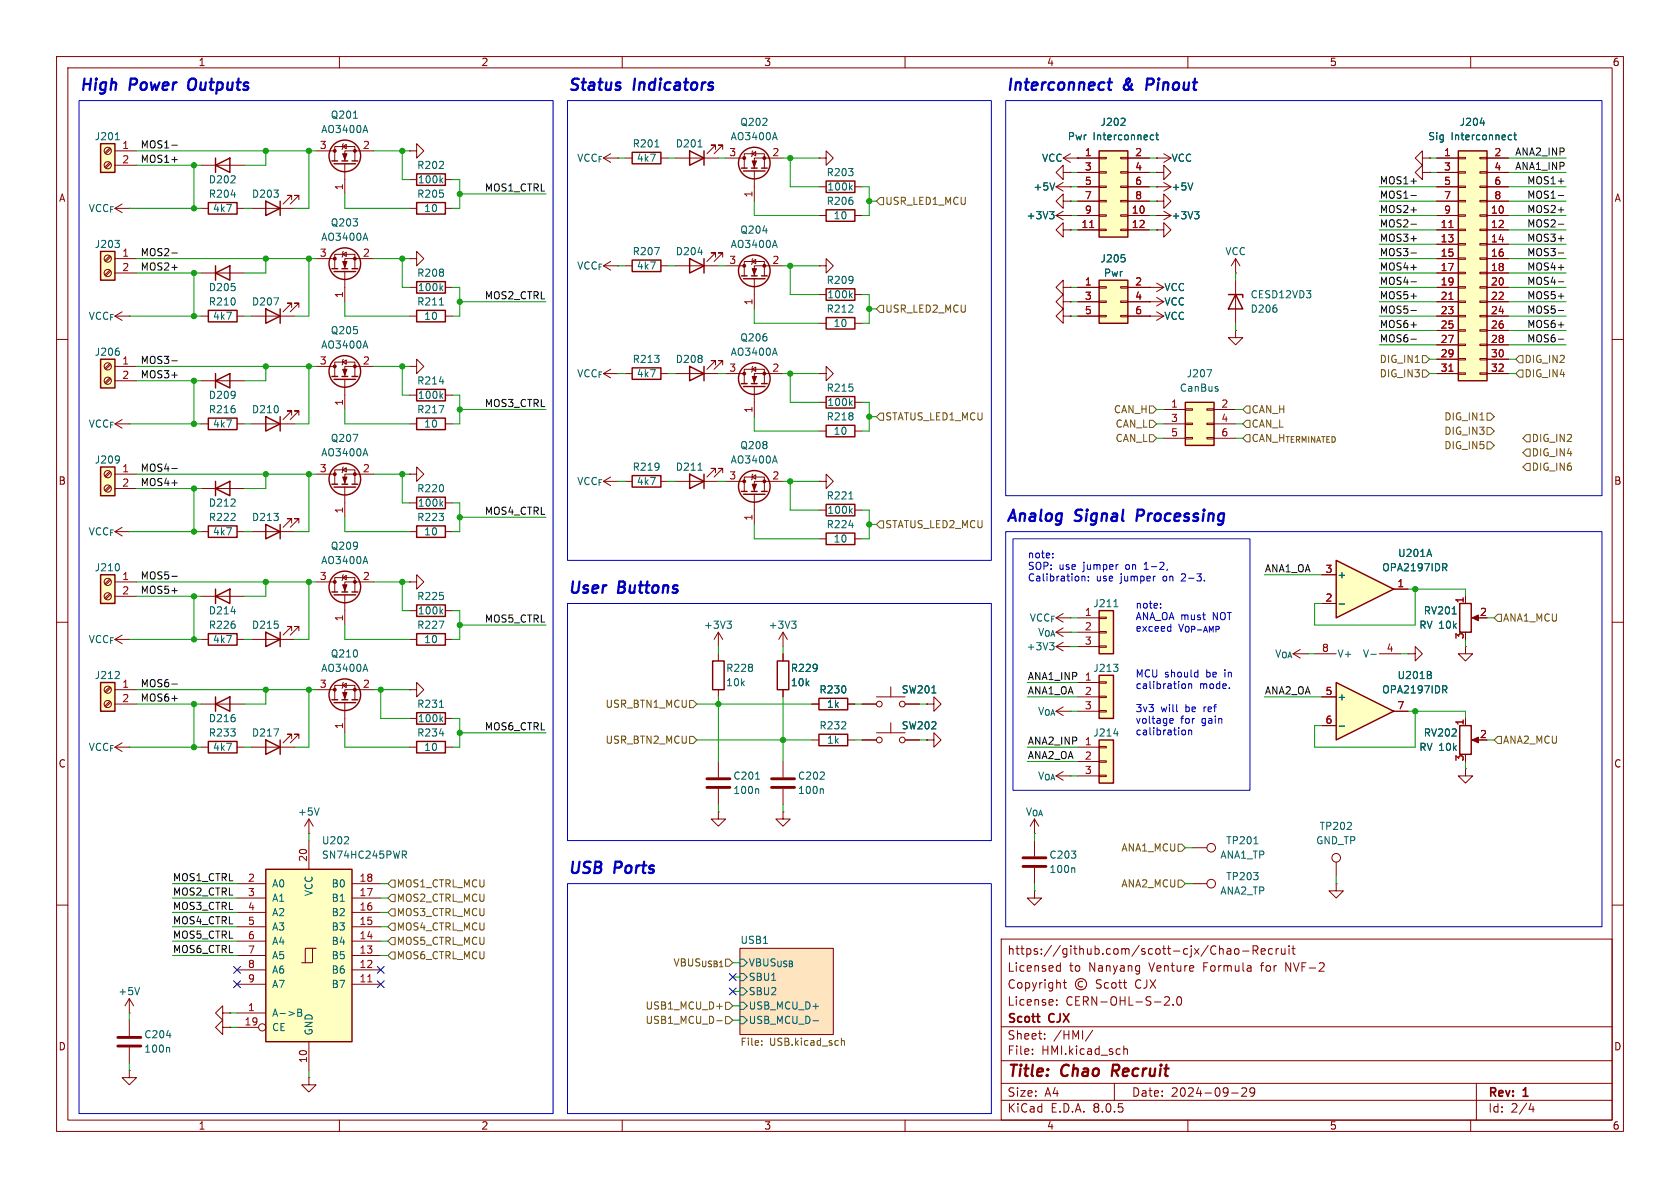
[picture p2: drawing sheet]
<svg xmlns="http://www.w3.org/2000/svg" width="297mm" height="210mm" viewBox="0 0 297 210" stroke-linecap="round" stroke-linejoin="round" font-family="sans-serif">
<defs><g id="words">
<g font-size="2.8" fill="#0000c2">
<text x="14" y="16.6">High</text>
<text x="23" y="16.6">Power</text>
<text x="34.1" y="16.6">Outputs</text>
<text x="100.3" y="16.6">Status</text>
<text x="112.1" y="16.6">Indicators</text>
<text x="177.8" y="16.6">Interconnect</text>
<text x="198.7" y="16.6">&amp;</text>
<text x="203.5" y="16.6">Pinout</text>
<text x="177.8" y="92.8">Analog</text>
<text x="190.1" y="92.8">Signal</text>
<text x="201.8" y="92.8">Processing</text>
<text x="100.3" y="105.5">User</text>
<text x="109.3" y="105.5">Buttons</text>
<text x="100.3" y="155">USB</text>
<text x="108.7" y="155">Ports</text>
</g>
<g font-size="2.8" fill="#840000">
<text x="178" y="190.9">Title:</text>
<text x="187.7" y="190.9">Chao</text>
<text x="197.4" y="190.9">Recruit</text>
</g>
<g font-size="2.1" fill="#840000">
<text x="178" y="172">Licensed</text>
<text x="178" y="169">https://github.com/scott-cjx/Chao-Recruit</text>
<text x="189" y="172">to</text>
<text x="192.5" y="172">Nanyang</text>
<text x="203.3" y="172">Venture</text>
<text x="213" y="172">Formula</text>
<text x="223.4" y="172">for</text>
<text x="227.8" y="172">NVF-2</text>
<text x="178" y="178">License:</text>
<text x="178" y="175">Copyright</text>
<text x="188.4" y="178">CERN-OHL-S-2.0</text>
<text x="200.8" y="175">CJX</text>
<text x="178" y="184">Sheet:</text>
<text x="178" y="181.2">Scott</text>
<text x="185.5" y="181.2">CJX</text>
<text x="186.2" y="184">/HMI/</text>
<text x="178" y="186.7">File:</text>
<text x="184.1" y="186.7">HMI.kicad_sch</text>
<text x="178" y="196.9">KiCad</text>
<text x="178" y="194.1">Size:</text>
<text x="184.7" y="194.1">A4</text>
<text x="185.7" y="196.9">E.D.A.</text>
<text x="193.3" y="196.9">8.0.5</text>
<text x="200" y="194.1">Date:</text>
<text x="207" y="194.1">2024-09-29</text>
<text x="263" y="194.3">Rev:</text>
<text x="263" y="196.9">Id:</text>
<text x="267.1" y="196.9">2/4</text>
<text x="269.4" y="194.3">1</text>
</g>
<g font-size="1.8" fill="#840000">
<text x="35" y="11.9">1</text>
<text x="85" y="11.9">2</text>
<text x="135" y="11.9">3</text>
<text x="185" y="11.9">4</text>
<text x="235" y="11.9">5</text>
<text x="285" y="11.9">6</text>
<text x="10.3" y="35.9">A</text>
<text x="285.3" y="35.9">A</text>
<text x="10.3" y="85.9">B</text>
<text x="285.3" y="85.9">B</text>
<text x="10.3" y="135.9">C</text>
<text x="285.3" y="135.9">C</text>
<text x="10.3" y="185.9">D</text>
<text x="285.3" y="185.9">D</text>
<text x="35" y="199.9">1</text>
<text x="85" y="199.9">2</text>
<text x="135" y="199.9">3</text>
<text x="185" y="199.9">4</text>
<text x="235" y="199.9">5</text>
<text x="285" y="199.9">6</text>
</g>
<g font-size="1.8" fill="#006464">
<text x="56.7" y="23.7">AO3400A</text>
<text x="58.4" y="21.2">Q201</text>
<text x="130.8" y="22.5">Q202</text>
<text x="194.5" y="22.5">J202</text>
<text x="257.9" y="22.5">J204</text>
<text x="16.7" y="25">J201</text>
<text x="101.9" y="28.8">VCC_{F}</text>
<text x="111.7" y="26.3">R201</text>
<text x="112.5" y="28.8">4k7</text>
<text x="119.4" y="26.3">D201</text>
<text x="129.1" y="25">AO3400A</text>
<text x="184.1" y="28.8">VCC</text>
<text x="188.7" y="25">Pwr</text>
<text x="193.2" y="25">Interconnect</text>
<text x="207" y="28.8">VCC</text>
<text x="252.4" y="25">Sig</text>
<text x="256.5" y="25">Interconnect</text>
<text x="36.8" y="32.6">D202</text>
<text x="36.8" y="35.2">R204</text>
<text x="44.4" y="35.2">D203</text>
<text x="73.6" y="30.1">R202</text>
<text x="73.6" y="35.2">R205</text>
<text x="73.8" y="32.6">100k</text>
<text x="146" y="31.3">R203</text>
<text x="146.2" y="33.9">100k</text>
<text x="182.6" y="33.9">+5V</text>
<text x="207" y="33.9">+5V</text>
<text x="15.6" y="37.7">VCC_{F}</text>
<text x="37.5" y="37.7">4k7</text>
<text x="58.4" y="40.2">Q203</text>
<text x="74.9" y="37.7">10</text>
<text x="130.8" y="41.5">Q204</text>
<text x="146" y="36.4">R206</text>
<text x="147.3" y="39">10</text>
<text x="181.4" y="39">+3V3</text>
<text x="207" y="39">+3V3</text>
<text x="16.7" y="44">J203</text>
<text x="56.7" y="42.8">AO3400A</text>
<text x="101.9" y="47.9">VCC_{F}</text>
<text x="111.7" y="45.3">R207</text>
<text x="112.5" y="47.9">4k7</text>
<text x="119.4" y="45.3">D204</text>
<text x="129.1" y="44">AO3400A</text>
<text x="194.5" y="46.6">J205</text>
<text x="216.5" y="45.3">VCC</text>
<text x="36.8" y="51.7">D205</text>
<text x="73.6" y="49.1">R208</text>
<text x="73.8" y="51.7">100k</text>
<text x="146" y="50.4">R209</text>
<text x="146.2" y="52.9">100k</text>
<text x="195.1" y="49.1">Pwr</text>
<text x="205.7" y="51.7">VCC</text>
<text x="221" y="52.9">CESD12VD3</text>
<text x="15.6" y="56.7">VCC_{F}</text>
<text x="36.8" y="54.2">R210</text>
<text x="37.5" y="56.7">4k7</text>
<text x="44.4" y="54.2">D207</text>
<text x="58.4" y="59.3">Q205</text>
<text x="73.6" y="54.2">R211</text>
<text x="74.9" y="56.7">10</text>
<text x="146" y="55.5">R212</text>
<text x="147.3" y="58">10</text>
<text x="205.7" y="54.2">VCC</text>
<text x="205.7" y="56.7">VCC</text>
<text x="221" y="55.5">D206</text>
<text x="16.7" y="63.1">J206</text>
<text x="56.7" y="61.8">AO3400A</text>
<text x="111.7" y="64.4">R213</text>
<text x="119.4" y="64.4">D208</text>
<text x="129.1" y="63.1">AO3400A</text>
<text x="130.8" y="60.6">Q206</text>
<text x="36.8" y="70.7">D209</text>
<text x="73.6" y="68.2">R214</text>
<text x="73.8" y="70.7">100k</text>
<text x="101.9" y="66.9">VCC_{F}</text>
<text x="112.5" y="66.9">4k7</text>
<text x="146" y="69.4">R215</text>
<text x="146.2" y="72">100k</text>
<text x="208.5" y="69.4">CanBus</text>
<text x="209.7" y="66.9">J207</text>
<text x="15.6" y="75.8">VCC_{F}</text>
<text x="36.8" y="73.3">R216</text>
<text x="37.5" y="75.8">4k7</text>
<text x="44.4" y="73.3">D210</text>
<text x="73.6" y="73.3">R217</text>
<text x="74.9" y="75.8">10</text>
<text x="146" y="74.5">R218</text>
<text x="147.3" y="77.1">10</text>
<text x="16.7" y="82.1">J209</text>
<text x="56.7" y="80.9">AO3400A</text>
<text x="58.4" y="78.3">Q207</text>
<text x="111.7" y="83.4">R219</text>
<text x="119.4" y="83.4">D211</text>
<text x="129.1" y="82.1">AO3400A</text>
<text x="130.8" y="79.6">Q208</text>
<text x="36.8" y="89.8">D212</text>
<text x="73.6" y="87.2">R220</text>
<text x="73.8" y="89.8">100k</text>
<text x="101.9" y="86">VCC_{F}</text>
<text x="112.5" y="86">4k7</text>
<text x="146" y="88.5">R221</text>
<text x="15.6" y="94.8">VCC_{F}</text>
<text x="36.8" y="92.3">R222</text>
<text x="37.5" y="94.8">4k7</text>
<text x="44.4" y="92.3">D213</text>
<text x="73.6" y="92.3">R223</text>
<text x="74.9" y="94.8">10</text>
<text x="146" y="93.6">R224</text>
<text x="146.2" y="91">100k</text>
<text x="16.7" y="101.2">J210</text>
<text x="56.7" y="99.9">AO3400A</text>
<text x="58.4" y="97.4">Q209</text>
<text x="147.3" y="96.1">10</text>
<text x="244.3" y="101.2">OPA2197IDR</text>
<text x="247.1" y="98.7">U201A</text>
<text x="73.6" y="106.3">R225</text>
<text x="193.2" y="107.5">J211</text>
<text x="236.3" y="102.5">+</text>
<text x="15.6" y="113.9">VCC_{F}</text>
<text x="36.8" y="108.8">D214</text>
<text x="36.8" y="111.4">R226</text>
<text x="37.5" y="113.9">4k7</text>
<text x="44.4" y="111.4">D215</text>
<text x="73.6" y="111.4">R227</text>
<text x="73.8" y="108.8">100k</text>
<text x="74.9" y="113.9">10</text>
<text x="124.4" y="111.4">+3V3</text>
<text x="135.8" y="111.4">+3V3</text>
<text x="181.9" y="110.1">VCC_{F}</text>
<text x="183.4" y="112.6">V_{OA}</text>
<text x="250.8" y="111.4">RV 10k</text>
<text x="251.6" y="108.8">RV201</text>
<text x="56.7" y="119">AO3400A</text>
<text x="58.4" y="116.4">Q210</text>
<text x="128.3" y="119">R228</text>
<text x="139.7" y="119">R229</text>
<text x="181.4" y="115.2">+3V3</text>
<text x="193.2" y="119">J213</text>
<text x="225.3" y="116.4">V_{OA}</text>
<text x="236.3" y="116.4">V+</text>
<text x="240.8" y="116.4">V-</text>
<text x="16.7" y="120.2">J212</text>
<text x="73.6" y="125.3">R231</text>
<text x="128.3" y="121.5">10k</text>
<text x="139.7" y="121.5">10k</text>
<text x="144.8" y="122.8">R230</text>
<text x="146.1" y="125.3">1k</text>
<text x="159.3" y="122.8">SW201</text>
<text x="236.3" y="124.1">+</text>
<text x="244.3" y="122.8">OPA2197IDR</text>
<text x="247" y="120.2">U201B</text>
<text x="36.8" y="127.9">D216</text>
<text x="36.8" y="130.4">R233</text>
<text x="44.4" y="130.4">D217</text>
<text x="73.6" y="130.4">R234</text>
<text x="73.8" y="127.9">100k</text>
<text x="144.8" y="129.1">R232</text>
<text x="146.1" y="131.7">1k</text>
<text x="159.3" y="129.1">SW202</text>
<text x="183.4" y="126.6">V_{OA}</text>
<text x="193.2" y="130.4">J214</text>
<text x="251.6" y="130.4">RV202</text>
<text x="15.6" y="132.9">VCC_{F}</text>
<text x="37.5" y="132.9">4k7</text>
<text x="74.9" y="132.9">10</text>
<text x="250.8" y="132.9">RV 10k</text>
<text x="129.5" y="138">C201</text>
<text x="129.5" y="140.6">100n</text>
<text x="141" y="138">C202</text>
<text x="141" y="140.6">100n</text>
<text x="183.4" y="138">V_{OA}</text>
<text x="52.6" y="144.4">+5V</text>
<text x="56.8" y="149.5">U202</text>
<text x="181.2" y="144.4">V_{OA}</text>
<text x="216.7" y="149.5">TP201</text>
<text x="232.6" y="149.5">GND_TP</text>
<text x="233.2" y="146.9">TP202</text>
<text x="56.8" y="152">SN74HC245PWR</text>
<text x="185.4" y="152">C203</text>
<text x="185.4" y="154.5">100n</text>
<text x="215.6" y="152">ANA1_TP</text>
<text x="216.7" y="155.8">TP203</text>
<text x="48" y="157.1">A0</text>
<text x="48" y="159.6">A1</text>
<text x="55.5" y="158.5" transform="rotate(-90 55.5 158.5)">VCC</text>
<text x="58.5" y="159.6">B1</text>
<text x="58.5" y="157.1">B0</text>
<text x="215.6" y="158.3">ANA2_TP</text>
<text x="48" y="162.2">A2</text>
<text x="48" y="164.7">A3</text>
<text x="48" y="167.2">A4</text>
<text x="58.5" y="167.2">B4</text>
<text x="58.5" y="164.7">B3</text>
<text x="58.5" y="162.2">B2</text>
<text x="130.8" y="166.9">USB1</text>
<text x="48" y="169.8">A5</text>
<text x="48" y="172.3">A6</text>
<text x="58.5" y="172.3">B6</text>
<text x="58.5" y="169.8">B5</text>
<text x="132.3" y="173.6">SBU1</text>
<text x="132.3" y="171">VBUS_{USB}</text>
<text x="20.8" y="176.1">+5V</text>
<text x="48" y="179.9">A-&gt;B</text>
<text x="48" y="174.9">A7</text>
<text x="58.5" y="174.9">B7</text>
<text x="132.3" y="176.1">SBU2</text>
<text x="132.3" y="178.7">USB_MCU_D+</text>
<text x="25.4" y="183.7">C204</text>
<text x="48" y="182.5">CE</text>
<text x="55.5" y="183.1" transform="rotate(-90 55.5 183.1)">GND</text>
<text x="132.3" y="181.2">USB_MCU_D-</text>
<text x="25.4" y="186.3">100n</text>
</g>
<g font-size="1.8" fill="#a90000">
<text x="21.5" y="26.4">1</text>
<text x="21.5" y="29">2</text>
<text x="56.4" y="26.4">3</text>
<text x="64.1" y="26.4">2</text>
<text x="128.8" y="27.7">3</text>
<text x="136.5" y="27.7">2</text>
<text x="191.7" y="27.7">1</text>
<text x="200.6" y="27.7">2</text>
<text x="255.2" y="27.7">1</text>
<text x="264.1" y="27.7">2</text>
<text x="60.7" y="33.7" transform="rotate(-90 60.7 33.7)">1</text>
<text x="133.1" y="35" transform="rotate(-90 133.1 35)">1</text>
<text x="191.7" y="30.2">3</text>
<text x="191.7" y="32.8">5</text>
<text x="191.7" y="35.3">7</text>
<text x="200.6" y="30.2">4</text>
<text x="200.6" y="32.8">6</text>
<text x="200.6" y="35.3">8</text>
<text x="255.2" y="30.2">3</text>
<text x="255.2" y="32.8">5</text>
<text x="255.2" y="35.3">7</text>
<text x="264.1" y="30.2">4</text>
<text x="264.1" y="32.8">6</text>
<text x="264.1" y="35.3">8</text>
<text x="191.1" y="40.4">11</text>
<text x="191.7" y="37.8">9</text>
<text x="200" y="37.8">10</text>
<text x="200" y="40.4">12</text>
<text x="254.6" y="40.4">11</text>
<text x="255.2" y="37.8">9</text>
<text x="263.5" y="37.8">10</text>
<text x="263.5" y="40.4">12</text>
<text x="21.5" y="45.5">1</text>
<text x="56.4" y="45.5">3</text>
<text x="64.1" y="45.5">2</text>
<text x="128.8" y="46.7">3</text>
<text x="136.5" y="46.7">2</text>
<text x="254.6" y="42.9">13</text>
<text x="254.6" y="45.5">15</text>
<text x="263.5" y="42.9">14</text>
<text x="263.5" y="45.5">16</text>
<text x="21.5" y="48">2</text>
<text x="60.7" y="52.8" transform="rotate(-90 60.7 52.8)">1</text>
<text x="191.7" y="50.5">1</text>
<text x="191.7" y="53.1">3</text>
<text x="200.6" y="50.5">2</text>
<text x="200.6" y="53.1">4</text>
<text x="254.6" y="48">17</text>
<text x="254.6" y="50.5">19</text>
<text x="254.6" y="53.1">21</text>
<text x="263.5" y="48">18</text>
<text x="263.5" y="50.5">20</text>
<text x="263.5" y="53.1">22</text>
<text x="133.1" y="54" transform="rotate(-90 133.1 54)">1</text>
<text x="191.7" y="55.6">5</text>
<text x="200.6" y="55.6">6</text>
<text x="254.6" y="55.6">23</text>
<text x="254.6" y="58.2">25</text>
<text x="263.5" y="55.6">24</text>
<text x="263.5" y="58.2">26</text>
<text x="21.5" y="64.5">1</text>
<text x="56.4" y="64.5">3</text>
<text x="64.1" y="64.5">2</text>
<text x="128.8" y="65.8">3</text>
<text x="136.5" y="65.8">2</text>
<text x="254.6" y="60.7">27</text>
<text x="254.6" y="63.2">29</text>
<text x="254.6" y="65.8">31</text>
<text x="263.5" y="60.7">28</text>
<text x="263.5" y="63.2">30</text>
<text x="263.5" y="65.8">32</text>
<text x="21.5" y="67.1">2</text>
<text x="60.7" y="71.8" transform="rotate(-90 60.7 71.8)">1</text>
<text x="133.1" y="73.1" transform="rotate(-90 133.1 73.1)">1</text>
<text x="206.9" y="72.1">1</text>
<text x="206.9" y="74.7">3</text>
<text x="206.9" y="77.2">5</text>
<text x="215.8" y="72.1">2</text>
<text x="215.8" y="74.7">4</text>
<text x="215.8" y="77.2">6</text>
<text x="21.5" y="83.6">1</text>
<text x="56.4" y="83.6">3</text>
<text x="64.1" y="83.6">2</text>
<text x="21.5" y="86.1">2</text>
<text x="128.8" y="84.8">3</text>
<text x="136.5" y="84.8">2</text>
<text x="60.7" y="90.9" transform="rotate(-90 60.7 90.9)">1</text>
<text x="133.1" y="92.1" transform="rotate(-90 133.1 92.1)">1</text>
<text x="234.2" y="101.3">3</text>
<text x="21.5" y="102.6">1</text>
<text x="21.5" y="105.2">2</text>
<text x="56.4" y="102.6">3</text>
<text x="64.1" y="102.6">2</text>
<text x="234.2" y="106.4">2</text>
<text x="246.9" y="103.9">1</text>
<text x="258.8" y="106.8" transform="rotate(-90 258.8 106.8)">1</text>
<text x="60.7" y="109.9" transform="rotate(-90 60.7 109.9)">1</text>
<text x="191.7" y="109">1</text>
<text x="191.7" y="111.5">2</text>
<text x="258.8" y="113.1" transform="rotate(-90 258.8 113.1)">3</text>
<text x="261.5" y="109">2</text>
<text x="191.7" y="114">3</text>
<text x="233.6" y="115.3">8</text>
<text x="245" y="115.3">4</text>
<text x="21.5" y="121.7">1</text>
<text x="21.5" y="124.2">2</text>
<text x="56.4" y="121.7">3</text>
<text x="64.1" y="121.7">2</text>
<text x="191.7" y="120.4">1</text>
<text x="191.7" y="122.9">2</text>
<text x="191.7" y="125.5">3</text>
<text x="234.2" y="122.9">5</text>
<text x="246.9" y="125.5">7</text>
<text x="60.7" y="129" transform="rotate(-90 60.7 129)">1</text>
<text x="191.7" y="131.8">1</text>
<text x="234.2" y="128">6</text>
<text x="258.8" y="128.3" transform="rotate(-90 258.8 128.3)">1</text>
<text x="261.5" y="130.6">2</text>
<text x="191.7" y="134.4">2</text>
<text x="191.7" y="136.9">3</text>
<text x="258.8" y="134.7" transform="rotate(-90 258.8 134.7)">3</text>
<text x="43.7" y="156">2</text>
<text x="54.4" y="152.4" transform="rotate(-90 54.4 152.4)">20</text>
<text x="63.5" y="156">18</text>
<text x="43.7" y="158.5">3</text>
<text x="43.7" y="161">4</text>
<text x="63.5" y="161">16</text>
<text x="63.5" y="158.5">17</text>
<text x="43.7" y="163.6">5</text>
<text x="43.7" y="166.1">6</text>
<text x="63.5" y="166.1">14</text>
<text x="63.5" y="163.6">15</text>
<text x="43.7" y="168.7">7</text>
<text x="43.7" y="171.2">8</text>
<text x="43.7" y="173.7">9</text>
<text x="63.5" y="173.7">11</text>
<text x="63.5" y="171.2">12</text>
<text x="63.5" y="168.7">13</text>
<text x="43.7" y="178.8">1</text>
<text x="43.1" y="181.4">19</text>
<text x="54.4" y="188" transform="rotate(-90 54.4 188)">10</text>
</g>
<g font-size="1.8" fill="#0f0f0f">
<text x="24.8" y="28.9">MOS1+</text>
<text x="24.8" y="26.3">MOS1-</text>
<text x="267.8" y="27.6">ANA2_INP</text>
<text x="85.6" y="33.9">MOS1_CTRL</text>
<text x="243.8" y="35.2">MOS1-</text>
<text x="243.8" y="32.7">MOS1+</text>
<text x="267.8" y="30.1">ANA1_INP</text>
<text x="269.9" y="35.2">MOS1-</text>
<text x="269.9" y="32.7">MOS1+</text>
<text x="243.8" y="37.8">MOS2+</text>
<text x="243.8" y="40.3">MOS2-</text>
<text x="269.9" y="37.8">MOS2+</text>
<text x="269.9" y="40.3">MOS2-</text>
<text x="24.8" y="47.9">MOS2+</text>
<text x="24.8" y="45.4">MOS2-</text>
<text x="243.8" y="42.8">MOS3+</text>
<text x="243.8" y="45.4">MOS3-</text>
<text x="243.8" y="47.9">MOS4+</text>
<text x="269.9" y="42.8">MOS3+</text>
<text x="269.9" y="47.9">MOS4+</text>
<text x="269.9" y="45.4">MOS3-</text>
<text x="85.6" y="53">MOS2_CTRL</text>
<text x="243.8" y="50.5">MOS4-</text>
<text x="243.8" y="53">MOS5+</text>
<text x="269.9" y="50.5">MOS4-</text>
<text x="269.9" y="53">MOS5+</text>
<text x="243.8" y="58.1">MOS6+</text>
<text x="243.8" y="55.5">MOS5-</text>
<text x="269.9" y="58.1">MOS6+</text>
<text x="269.9" y="55.5">MOS5-</text>
<text x="24.8" y="64.4">MOS3-</text>
<text x="243.8" y="60.6">MOS6-</text>
<text x="269.9" y="60.6">MOS6-</text>
<text x="24.8" y="67">MOS3+</text>
<text x="85.6" y="72">MOS3_CTRL</text>
<text x="24.8" y="83.5">MOS4-</text>
<text x="24.8" y="86">MOS4+</text>
<text x="85.6" y="91.1">MOS4_CTRL</text>
<text x="223.5" y="101.3">ANA1_OA</text>
<text x="24.8" y="102.5">MOS5-</text>
<text x="24.8" y="105.1">MOS5+</text>
<text x="85.6" y="110.1">MOS5_CTRL</text>
<text x="24.8" y="124.1">MOS6+</text>
<text x="24.8" y="121.6">MOS6-</text>
<text x="181.6" y="120.3">ANA1_INP</text>
<text x="181.6" y="122.8">ANA1_OA</text>
<text x="223.5" y="122.8">ANA2_OA</text>
<text x="85.6" y="129.2">MOS6_CTRL</text>
<text x="181.6" y="131.7">ANA2_INP</text>
<text x="181.6" y="134.3">ANA2_OA</text>
<text x="30.5" y="155.9">MOS1_CTRL</text>
<text x="30.5" y="158.4">MOS2_CTRL</text>
<text x="30.5" y="160.9">MOS3_CTRL</text>
<text x="30.5" y="166">MOS5_CTRL</text>
<text x="30.5" y="163.5">MOS4_CTRL</text>
<text x="30.5" y="168.6">MOS6_CTRL</text>
</g>
<g font-size="1.8" fill="#725600">
<text x="156.4" y="36.4">USR_LED1_MCU</text>
<text x="156.4" y="55.5">USR_LED2_MCU</text>
<text x="243.8" y="64.4">DIG_IN1</text>
<text x="269.4" y="64.4">DIG_IN2</text>
<text x="243.8" y="66.9">DIG_IN3</text>
<text x="269.4" y="66.9">DIG_IN4</text>
<text x="156.4" y="74.5">STATUS_LED1_MCU</text>
<text x="196.8" y="73.3">CAN_H</text>
<text x="197.1" y="75.8">CAN_L</text>
<text x="221.2" y="73.3">CAN_H</text>
<text x="221.2" y="75.8">CAN_L</text>
<text x="255.2" y="74.5">DIG_IN1</text>
<text x="255.2" y="77.1">DIG_IN3</text>
<text x="197.1" y="78.3">CAN_L</text>
<text x="221.2" y="78.3">CAN_H_{TERMINATED}</text>
<text x="255.2" y="79.6">DIG_IN5</text>
<text x="270.7" y="83.4">DIG_IN6</text>
<text x="270.7" y="80.9">DIG_IN4</text>
<text x="270.7" y="78.3">DIG_IN2</text>
<text x="156.4" y="93.6">STATUS_LED2_MCU</text>
<text x="265.6" y="110.1">ANA1_MCU</text>
<text x="107" y="125.3">USR_BTN1_MCU</text>
<text x="107" y="131.7">USR_BTN2_MCU</text>
<text x="265.6" y="131.7">ANA2_MCU</text>
<text x="198.1" y="150.7">ANA1_MCU</text>
<text x="70" y="157.1">MOS1_CTRL_MCU</text>
<text x="70" y="159.6">MOS2_CTRL_MCU</text>
<text x="198.1" y="157.1">ANA2_MCU</text>
<text x="70" y="162.2">MOS3_CTRL_MCU</text>
<text x="70" y="167.2">MOS5_CTRL_MCU</text>
<text x="70" y="164.7">MOS4_CTRL_MCU</text>
<text x="70" y="169.8">MOS6_CTRL_MCU</text>
<text x="114" y="178.7">USB1_MCU_D+</text>
<text x="114" y="181.2">USB1_MCU_D-</text>
<text x="130.8" y="185.2">File:</text>
<text x="136" y="185.2">USB.kicad_sch</text>
</g>
<g font-size="1.8" fill="#0000c2">
<text x="181.6" y="98.9">note:</text>
<text x="181.6" y="100.9">SOP:</text>
<text x="187.2" y="100.9">use</text>
<text x="191.6" y="100.9">jumper</text>
<text x="199.3" y="100.9">on</text>
<text x="202.7" y="100.9">1-2,</text>
<text x="181.6" y="103">Calibration:</text>
<text x="193.8" y="103">use</text>
<text x="198.2" y="103">jumper</text>
<text x="200.7" y="107.8">note:</text>
<text x="205.9" y="103">on</text>
<text x="209.3" y="103">2-3.</text>
<text x="200.7" y="109.8">ANA_OA must</text>
<text x="200.7" y="111.9">exceed</text>
<text x="208.4" y="111.9">V_{OP-AMP}</text>
<text x="214.5" y="109.8">NOT</text>
<text x="200.7" y="120">MCU should</text>
<text x="213.3" y="120">be</text>
<text x="216.8" y="120">in</text>
<text x="200.7" y="122">calibration</text>
<text x="212.1" y="122">mode.</text>
<text x="200.7" y="126.1">3v3</text>
<text x="200.7" y="128.1">voltage</text>
<text x="200.7" y="130.2">calibration</text>
<text x="205.2" y="126.1">will</text>
<text x="208.7" y="128.1">for</text>
<text x="209.7" y="126.1">be</text>
<text x="212.6" y="128.1">gain</text>
<text x="213.1" y="126.1">ref</text>
</g>
<text font-size="1.8" fill="#009600" x="118.9" y="171">VBUS_{USB1}</text>
</g></defs>
<g fill="none" stroke="#840000" stroke-width=".18">
<path d="M10 10h277v190h-277zM12 12h273v186h-273zM60 10v2M110 10v2M160 10v2M210 10v2M260 10v2M35.6 29.2h7.6M186.7 38.1l1.3 .8M186.7 38.1h2.5M188 37.3l-1.3 .8M189.2 38.1h.1"/>
<path d="M10 60h2M188 50.8v-1.3l-1.3 1.3 1.3 1.3v-1.3h1.2M188 53.3v-1.2l-1.3 1.2 1.3 1.3v-1.3h1.2M189.2 50.8h.1M189.2 53.3h.1M285 60h2M10 110h2M72.4 113h1.3M78.7 113h1.3M285 110h2M72.4 127h1.3M78.7 127h1.3"/>
<path d="M10 160h2M285 160h2M130.8 167.6h16.5v15.3h-16.5zM177 166h108v32h-108zM186.8 177.6v.1M186.8 176.8v.1M186.9 171.6h.6M186.9 170.8h.6M187.5 170.2v1.5M188 173.7h.5M188.2 173.2v1.3l.3 .2M191.4 173.6a.52 .52 0 0 0-.8 .4 .52 .52 0 0 0 .8 .4"/>
<path d="M194.7 173.3l-.6-.1-.3 .3 .2 .3 .6 .3v.5l-.2 .1-.6-.1M196 173.8l-.5-.1-.3 .3v.4l.2 .2h.6M196.6 173.8l.2-.1 .4 .1 .1 .6-.1 .2-.4 .1-.2-.1zM197.7 173.7h.6M198 173.2v1.3l.3 .2M198.6 173.7h.6M198.8 173.2v1.3l.4 .2M205.9 176.3l.6-.1 .2 .1v.3l-.9 1.1h.9M207.4 177.6v.1M208.2 176.3l.2-.1a.81 .81 0 0 1 .6 .6 .81 .81 0 0 1-.3 .8l-.2 .1a.81 .81 0 0 1-.3-1.4zM217 167.8h.5l.1 .9M217.6 168.1h-.5a.29 .29 0 0 0-.2 .3 .29 .29 0 0 0 .2 .3l.5-.1"/>
<path d="M218.3 167.8l.2-.1 .5 .1v.6l-.1 .2-.4 .1-.2-.1zM219.7 168.1h1.1M221.5 168l.7-.1 .2-.2-.1-.4-.2-.1h-.6v1.5M221.9 168l.5 .7M223 168.2l.7-.1-.1-.3-.4-.1-.2 .2v.7h.6M225 167.8l-.5-.1-.3 .3v.4l.2 .2h.6M225.6 167.7v1M226 167.7l-.3 .1-.1 .2M226.5 167.7l.1 .9 .4 .1 .2-.1M227.2 167.7v1M227.9 167.2v.1M227.9 167.7v1"/>
<path d="M228.4 167.7h.6M228.6 167.2v1.3l.4 .2M60 198v2M110 198v2M160 198v2M177 194.5h108M177 191.5h108M177 187.5h108M177 181.5h108M182.5 186.3v.1M182.5 185.5v.1M184.7 183.6v.1"/>
<path d="M184.7 182.8v.1M193.2 182.1l-1.3 2M197 191.5v3M198.7 184.9v1.5M198.7 185.5l.2-.1 .3 .1 .1 .9M210 198v2M217.7 193.2h1.2M219.5 192.4l.6-.1 .2 .1 .1 .3-.9 1.1h.9M221.8 192.9l-.3 .3h-.3l-.2-.3 .1-.5 .4-.1 .2 .1a.99 .99 0 0 1-.3 1.4h-.3M260 198v2M261 191.5v6.5M270.7 195l-.4 1.1h.9"/>
<path d="M271 195.6v1"/>
<circle cx="191.1" cy="174" r="1"/>
</g>
<path d="M196.8 188.2l-.3 2" fill="none" stroke="#840000" stroke-width=".4"/>
<path d="M130.8 167.6h16.5v15.3h-16.5z" fill="#ffe5bf" stroke="#ffe5bf" stroke-width=".18"/>
<path d="M185.6 37.4h.7l-.4 .5M186.1 37.9l.2 .2v.3l-.2 .3M77.6 109.8h.9l-.6 1.3M77.7 125h.7M77.9 127.1l.4 .5M78.3 126.7l-.5 .5M130.8 174.6h.6l.7 .7-.7 .6h-.6zM130.8 172.1h.6l.7 .6-.7 .7h-.6zM130.8 177.2h.6l.7 .6-.7 .6h-.6zM130.8 179.7h.6l.7 .6-.7 .7h-.6zM130.8 169.5h.6l.7 .7-.7 .6h-.6zM143.7 180.4h1" fill="none" stroke="#006464" stroke-width=".18"/>
<path d="M134.7 184.7v.1M134.7 184v.1M148.8 183.5v1.3M148.8 184.1l.1-.2 .3 .1 .1 .8" fill="none" stroke="#725600" stroke-width=".18"/>
<path d="M38.1 29.2l2.5-1.3v2.6zM38.1 27.9v2.6M73.7 112h5v2h-5zM73.7 126h5v2h-5z" fill="none" stroke="#840000" stroke-width=".25"/>
<path d="M257.8 26.7h5.1v40.6h-5.1z" fill="#ffffc2"/>
<g fill="none" stroke="#840000" stroke-width=".18">
<path d="M251.5 30.5v-1.3l-1.3 1.3 1.3 1.3v-1.3h1.2M252.7 30.5h.1M254 27.9h3.8M254 38.1h3.8M254 30.5h3.8M254 33h3.8M254 35.6h3.8M257.8 38h1.3v.2h-1.3zM257.8 35.4h1.3v.3h-1.3zM257.8 32.9h1.3v.2h-1.3zM257.8 30.4h1.3v.2h-1.3zM257.8 27.8h1.3v.3h-1.3z"/>
<path d="M261.6 38h1.3v.2h-1.3zM261.6 35.4h1.3v.3h-1.3zM261.6 32.9h1.3v.2h-1.3zM261.6 30.4h1.3v.2h-1.3zM261.6 27.8h1.3v.3h-1.3zM262.9 27.9h3.8M262.9 38.1h3.8M262.9 30.5h3.8M262.9 33h3.8M262.9 35.6h3.8M254 40.6h3.8M254 43.2h3.8"/>
<path d="M254 45.7h3.8M254 48.3h3.8M254 50.8h3.8M254 53.3h3.8M254 55.9h3.8M254 58.4h3.8M257.8 58.3h1.3v.2h-1.3zM257.8 55.8h1.3v.2h-1.3zM257.8 53.2h1.3v.3h-1.3zM257.8 50.7h1.3v.2h-1.3zM257.8 48.1h1.3v.3h-1.3zM257.8 45.6h1.3v.2h-1.3z"/>
<path d="M257.8 43.1h1.3v.2h-1.3zM257.8 40.5h1.3v.3h-1.3zM261.6 58.3h1.3v.2h-1.3zM261.6 55.8h1.3v.2h-1.3zM261.6 53.2h1.3v.3h-1.3zM261.6 50.7h1.3v.2h-1.3zM261.6 48.1h1.3v.3h-1.3zM261.6 45.6h1.3v.2h-1.3zM261.6 43.1h1.3v.2h-1.3zM261.6 40.5h1.3v.3h-1.3zM262.9 40.6h3.8M262.9 43.2h3.8"/>
<path d="M262.9 45.7h3.8M262.9 48.3h3.8M262.9 50.8h3.8M262.9 53.3h3.8M262.9 55.9h3.8M262.9 58.4h3.8M254 61h3.8M254 63.5h3.8M254 66h3.8M257.8 65.9h1.3v.3h-1.3zM257.8 63.4h1.3v.2h-1.3zM257.8 60.8h1.3v.3h-1.3z"/>
<path d="M261.6 65.9h1.3v.3h-1.3zM261.6 63.4h1.3v.2h-1.3zM261.6 60.8h1.3v.3h-1.3zM262.9 61h3.8M262.9 63.5h3.8M262.9 66h3.8"/>
</g>
<path d="M257.8 26.7h5.1v40.6h-5.1z" fill="none" stroke="#840000" stroke-width=".25"/>
<path d="M256.1 40.2h.8M256.1 52.9h.8M256.1 65.6h.8" fill="none" stroke="#a90000" stroke-width=".18"/>
<path d="M261.7 21.7h.8M266.8 24.6h.4M266.8 23.9h.4M267.6 23.9h.5M267.8 23.4v1.1l.3 .2" fill="none" stroke="#006464" stroke-width=".18"/>
<path d="M194.3 26.7h5.1v15.2h-5.1z" fill="#ffffc2"/>
<g fill="none" stroke="#840000" stroke-width=".18">
<path d="M186.7 33h2.5M186.7 33l1.3 .8M188 35.6v1.2l-1.3-1.2 1.3-1.3v1.3h1.2M188 30.5v1.3l-1.3-1.3 1.3-1.3v1.3h1.2M188 27.9h6.3M188 27.9l1.2 .8M188 32.3l-1.3 .7M189.2 35.6h.1M189.2 30.5h.1M189.2 33h.1M189.2 27.2l-1.2 .7M190.5 27.9h.1"/>
<path d="M190.5 38.1h3.8M190.5 30.5h3.8M190.5 33h3.8M190.5 35.6h3.8M194.3 38h1.3v.2h-1.3zM194.3 35.4h1.3v.3h-1.3zM194.3 32.9h1.3v.2h-1.3zM194.3 30.4h1.3v.2h-1.3zM194.3 27.8h1.3v.3h-1.3zM198.1 38h1.3v.2h-1.3zM198.1 35.4h1.3v.3h-1.3zM198.1 32.9h1.3v.2h-1.3z"/>
<path d="M198.1 30.4h1.3v.2h-1.3zM198.1 27.8h1.3v.3h-1.3zM199.4 27.9h3.8M199.4 38.1h3.8M199.4 30.5h3.8M199.4 33h3.8M199.4 35.6h3.8M204.5 27.9h.1M204.5 30.5h1.2v-1.3l1.3 1.3-1.3 1.3v-1.3M204.5 30.5h.1M204.5 33h.1M204.5 27.9h2.5"/>
<path d="M204.5 33h2.5M205.7 27.2l1.3 .7M205.7 32.3l1.3 .7M207 27.9l-1.3 .8M207 33l-1.3 .8M251.5 27.9v-1.2l-1.3 1.2 1.3 1.3v-1.3h1.2M252.7 27.9h.1M35.6 55.9h1.2M41.9 55.9h1.3M190.5 40.6h3.8M194.3 40.5h1.3v.3h-1.3zM198.1 40.5h1.3v.3h-1.3z"/>
<path d="M199.4 40.6h3.8"/>
</g>
<path d="M194.3 26.7h5.1v15.2h-5.1zM36.8 54.9h5.1v2h-5.1z" fill="none" stroke="#840000" stroke-width=".25"/>
<path d="M192.6 40.2h.8" fill="none" stroke="#a90000" stroke-width=".18"/>
<path d="M186.5 32.3l-.5 1.3M198.8 21l.1 .1-.1 .3-.7 .8h.8M203.5 24.6h.5M203.5 23.9h.5M204.3 23.9h.5M204.5 23.4v1.1l.3 .2M210.9 32.3l-.5 1.3" fill="none" stroke="#006464" stroke-width=".18"/>
<path d="M209.5 71.1h5.1v7.6h-5.1z" fill="#ffffc2"/>
<path d="M205.7 72.4h3.8M205.7 74.9h3.8M205.7 77.5h3.8M209.5 77.3h1.3v.3h-1.3zM209.5 74.8h1.3v.3h-1.3zM209.5 72.3h1.3v.2h-1.3zM213.4 77.3h1.2v.3h-1.2zM213.4 74.8h1.2v.3h-1.2zM213.4 72.3h1.2v.2h-1.2zM214.6 72.4h3.8M214.6 74.9h3.8M214.6 77.5h3.8" fill="none" stroke="#840000" stroke-width=".18"/>
<path d="M209.5 71.1h5.1v7.6h-5.1z" fill="none" stroke="#840000" stroke-width=".25"/>
<path d="M213.4 65.3h.8l-.5 1.3M215.3 68.8v.3" fill="none" stroke="#006464" stroke-width=".18"/>
<path d="M194.3 49.5h5.1v7.7h-5.1z" fill="#ffffc2"/>
<g fill="none" stroke="#840000" stroke-width=".18">
<path d="M144.8 38.1h1.2M151.1 38.1h1.3M204.5 38.1h.1M204.5 35.6h1.2v-1.3l1.3 1.3-1.3 1.2v-1.2M204.5 35.6h.1M204.5 38.1h2.5M205.7 37.3l1.3 .8M207 38.1l-1.3 .8M35.6 48.3h7.6M190.5 50.8h3.8M190.5 53.3h3.8M190.5 55.9h3.8"/>
<path d="M194.3 55.8h1.3v.2h-1.3zM194.3 53.2h1.3v.3h-1.3zM194.3 50.7h1.3v.2h-1.3zM198.1 55.8h1.3v.2h-1.3zM198.1 53.2h1.3v.3h-1.3zM198.1 50.7h1.3v.2h-1.3zM199.4 50.8h6.3M199.4 53.3h6.3M199.4 55.9h3.8M203.2 50.8h.1M203.2 53.3h.1M204.5 40.6h1.2v-1.2l1.3 1.2-1.3 1.3v-1.3"/>
<path d="M204.5 40.6h.1M204.5 50l1.2 .8M204.5 52.6l1.2 .7M205.7 50.8l-1.2 .8M205.7 53.3l-1.2 .8M218.4 48.3h.1M218.4 45.7l.8 1.3M218.4 45.7v2.6M218.4 45.7l-.7 1.3M35.6 67.3h7.6M35.6 74.9h1.2M41.9 74.9h1.3"/>
<path d="M44.4 94h7.7M51.6 92.5v-.8h-.8h.8l-1.6 1.5M52.8 92.5v-.8h-.7h.7l-1.5 1.5M35.6 105.4h7.6"/>
</g>
<path d="M146 37.1h5.1v2h-5.1zM38.1 48.3l2.5-1.3v2.5zM38.1 47v2.5M194.3 49.5h5.1v7.7h-5.1zM36.8 73.9h5.1v2h-5.1zM38.1 67.3l2.5-1.3v2.6zM38.1 66v2.6M47 92.7l2.5 1.3-2.5 1.3zM49.5 92.7v2.6M38.1 105.4l2.5-1.3v2.6zM38.1 104.1v2.6" fill="none" stroke="#840000" stroke-width=".25"/>
<path d="M211.2 37.4h.8l-.5 .5M211.7 37.9l.3 .2v.3l-.3 .3M198.2 45h.6M198.8 45.6l.1 .2-.1 .4M40.9 108.1h.7" fill="none" stroke="#006464" stroke-width=".18"/>
<path d="M194.3 119.4h2.5v7.6h-2.5z" fill="#ffffc2"/>
<path d="M190.5 120.7h3.8M190.5 123.2h3.8M190.5 125.7h3.8M194.3 125.6h1.3v.3h-1.3zM194.3 123.1h1.3v.2h-1.3zM194.3 120.5h1.3v.3h-1.3z" fill="none" stroke="#840000" stroke-width=".18"/>
<path d="M194.3 119.4h2.5v7.6h-2.5z" fill="none" stroke="#840000" stroke-width=".25"/>
<path d="M196.8 117.4h.8l-.4 .5M197.5 118l.1 .1-.1 .5" fill="none" stroke="#006464" stroke-width=".18"/>
<path d="M194.3 130.8h2.5v7.6h-2.5z" fill="#ffffc2"/>
<g fill="none" stroke="#840000" stroke-width=".18">
<path d="M72.4 31.8h1.3M78.7 31.8h1.3M55.9 45.7h3.3M59.2 47.5v-2.5h3.5v2.5M60.6 45l.6-.4v.7zM60.7 44.5l-.1 .1v.7l-.1 .2M61 48v5.3M66 45.7h-5v1.8M203.2 55.9h.1M203.2 55.9h2.5M204.5 55.1l1.2 .8M205.7 55.9l-1.2 .7"/>
<path d="M218.4 58.4v1.3h1.3l-1.3 1.3-1.2-1.3h1.2M218.4 58.4h.1M44.4 74.9h7.7M51.6 73.4v-.8h-.8h.8l-1.6 1.6M52.8 73.4v-.8h-.7h.7l-1.5 1.6M72.4 108h1.3M78.7 108h1.3M259.1 105.4v1.3M260.6 109.2h1M190.5 132.1h3.8M190.5 134.6h3.8M190.5 137.2h3.8"/>
<path d="M194.3 137h1.3v.3h-1.3zM194.3 134.5h1.3v.2h-1.3zM194.3 132h1.3v.2h-1.3zM259.1 127v1.3M260.6 130.8h1"/>
</g>
<g fill="none" stroke="#840000" stroke-width=".25">
<path d="M73.7 30.7h5v2.1h-5zM58.7 47.5h1M59.1 48h3.8M60.5 47.5h1M62.2 47.5h1M47 73.7l2.5 1.2-2.5 1.3zM49.5 73.7v2.5M73.7 106.9h5v2.1h-5zM258.1 106.7h2v5.1h-2zM194.3 130.8h2.5v7.6h-2.5zM258.1 128.3h2v5.1h-2z"/>
<circle cx="61" cy="46.6" r="2.79"/>
</g>
<path d="M77.9 31.8l.4 .5M78.3 31.5l-.5 .5M64.6 41.2l.4 1.3M77.9 108l.4 .5M78.3 107.7l-.5 .5M256.7 108.5h.8M196.9 129.7h.8" fill="none" stroke="#006464" stroke-width=".18"/>
<g fill="#840000" stroke="#840000" stroke-width=".18">
<path d="M60.6 46.2h.7l-.3 1z"/>
<path d="M260.2 109.2l1.2-.5v1z"/>
<path d="M260.2 130.8l1.2-.5v1z"/>
<circle cx="62.7" cy="45.7" r=".25"/>
<circle cx="59.2" cy="45.7" r=".25"/>
</g>
<path d="M194.3 108h2.5v7.6h-2.5z" fill="#ffffc2"/>
<g fill="none" stroke="#840000" stroke-width=".18">
<path d="M190.5 109.2h3.8M190.5 111.8h3.8M190.5 114.3h3.8M194.3 114.2h1.3v.2h-1.3zM194.3 111.6h1.3v.3h-1.3zM194.3 109.1h1.3v.2h-1.3zM210.8 156.2h2.6M236.2 156.2v1.3h1.3l-1.3 1.3-1.3-1.3h1.3M236.2 156.2h.1"/>
<circle cx="214.1" cy="156.2" r=".76"/>
</g>
<path d="M194.3 108h2.5v7.6h-2.5z" fill="none" stroke="#840000" stroke-width=".25"/>
<path d="M196.9 107.3h.7" fill="none" stroke="#006464" stroke-width=".18"/>
<path d="M236.2 99.1l10.2 5-10.2 5.1z" fill="#ffffc2"/>
<g fill="none" stroke="#840000" stroke-width=".25">
<path d="M73.7 35.8h5v2h-5zM73.7 49.8h5v2h-5zM73.7 54.9h5v2h-5zM217.2 52.1h2.5v.5M218.4 52.1l1.3 2.5h-2.5zM36.8 93h5.1v2h-5.1zM38.1 86.4l2.5-1.3v2.5zM38.1 85.1v2.5M73.7 93h5v2h-5zM236.2 99.1l10.2 5-10.2 5.1zM36.8 112h5.1v2h-5.1zM47 111.8l2.5 1.2-2.5 1.3z"/>
<path d="M49.5 111.8v2.5M38.1 124.5l2.5-1.3v2.5zM38.1 123.2v2.5M47 130.8l2.5 1.3-2.5 1.3zM49.5 130.8v2.6"/>
</g>
<g fill="none" stroke="#840000" stroke-width=".18">
<path d="M72.4 26.7h1.3v-1.3l1.2 1.3-1.2 1.2v-1.2M72.4 26.7h.1M72.4 36.8h1.3M78.7 36.8h1.3M72.4 45.7h1.3v-1.2l1.2 1.2-1.2 1.3v-1.3M72.4 45.7h.1M72.4 50.8h1.3M72.4 55.9h1.3M78.7 50.8h1.3M78.7 55.9h1.3M218.4 49.5v7.7M35.6 86.4h7.6"/>
<path d="M35.6 94h1.2M41.9 94h1.3M72.4 83.8h1.3v-1.2l1.2 1.2-1.2 1.3v-1.3M72.4 83.8h.1M72.4 94h1.3M78.7 94h1.3M35.6 113h1.2M41.9 113h1.3M44.4 113h7.7M51.6 111.5v-.8h-.8h.8l-1.6 1.6M52.8 111.5v-.8h-.7h.7l-1.5 1.6M233.7 106.7h2.5"/>
<path d="M233.7 101.6h2.5M246.4 104.1h2.5M35.6 124.5h7.6M44.4 132.1h7.7M51.6 130.6v-.8h-.8h.8l-1.6 1.5M52.8 130.6v-.8h-.7h.7l-1.5 1.5M72.4 121.9h1.3v-1.2l1.2 1.2-1.2 1.3v-1.3M72.4 121.9h.1M163.8 130.8h1.3v-1.3l1.3 1.3-1.3 1.3v-1.3M163.8 130.8h.1M163.8 124.5h1.3v-1.3l1.3 1.3-1.3 1.2v-1.2M163.8 124.5h.1"/>
<path d="M259.1 135.9v1.3h1.2l-1.2 1.2-1.3-1.2h1.3M259.1 135.9h.1M54.6 147.3h.1M54.6 144.8l-.8 1.3M54.6 144.8v2.5M54.6 144.8l.8 1.3M182.9 157.5v1.3h1.2l-1.2 1.2-1.3-1.2h1.3M182.9 157.5h.1M182.9 147.3h.1M182.9 144.8v2.5M182.9 148.6v2.8M182.9 153.4v2.8"/>
<path d="M182.9 144.8l-.8 1.3M182.9 144.8l.7 1.3M39.4 179.1v-1.3l-1.3 1.3 1.3 1.2v-1.2h1.2M40.6 179.1h.1"/>
</g>
<path d="M77.7 53.9h.7M77.9 50.9l.4 .5M78.3 50.5l-.5 .5M252.7 97.1l.4 1.3M255.1 99.6h.4l.3 .3-.1 .3-.6 .1M236.7 106.8h1M255.4 100.3l.4 .6M48.4 128.8h.9l-.6 1.3M56.4 142.8l-.4 1.3M189.8 153.4l.2 .2v.6" fill="none" stroke="#006464" stroke-width=".18"/>
<path d="M180.8 153.2h4.1M180.8 151.6h4.1" fill="none" stroke="#840000" stroke-width=".51"/>
<path d="M17.8 63.5h2.5v5.1h-2.5z" fill="#ffffc2"/>
<g fill="none" stroke="#840000" stroke-width=".25">
<path d="M58.7 28.4h1M59.1 29h3.8M60.5 28.4h1M62.2 28.4h1M17.8 63.5h2.5v5.1h-2.5zM36.8 131.1h5.1v2h-5.1z"/>
<circle cx="61" cy="27.6" r="2.79"/>
</g>
<g fill="none" stroke="#840000" stroke-width=".18">
<path d="M55.9 26.7h3.3M59.2 28.4v-2.5h3.5v2.5M60.6 25.9l.6-.4v.8zM60.7 25.4l-.1 .1v.8l-.1 .1M61 29v5.3M66 26.7h-5v1.7M19.4 66.8l-.9 .8M19.4 64.3l-.9 .8M19.6 67l-.9 .8M19.6 64.4l-.9 .9M20.3 64.8h3.8M20.3 67.3h3.8"/>
<path d="M35.6 132.1h1.2M41.9 132.1h1.3M152.4 124.5h2.5M152.4 130.8h2.5M154.9 123.2h5.1M154.9 129.5h5.1M157.5 121.4v1.8M157.5 127.8v1.7M160 124.5h2.6M160 130.8h2.6"/>
<circle cx="19" cy="67.3" r=".63"/>
<circle cx="19" cy="64.8" r=".63"/>
<circle cx="155.4" cy="124.5" r=".51"/>
<circle cx="155.4" cy="130.8" r=".51"/>
<circle cx="159.5" cy="124.5" r=".51"/>
<circle cx="159.5" cy="130.8" r=".51"/>
</g>
<path d="M62.5 20.9h.7M64.6 22.2l.4 1.2M21 62.1l.1 .2-.1 .4M164.7 122.5h.8" fill="none" stroke="#006464" stroke-width=".18"/>
<g fill="#840000" stroke="#840000" stroke-width=".18">
<path d="M60.6 27.2h.7l-.3 1z"/>
<circle cx="62.7" cy="26.7" r=".25"/>
<circle cx="59.2" cy="26.7" r=".25"/>
</g>
<path d="M17.8 44.5h2.5v5h-2.5z" fill="#ffffc2"/>
<path d="M17.8 44.5h2.5v5h-2.5z" fill="none" stroke="#840000" stroke-width=".25"/>
<g fill="none" stroke="#840000" stroke-width=".18">
<path d="M19.4 47.8l-.9 .8M19.4 45.2l-.9 .9M19.6 47.9l-.9 .9M19.6 45.4l-.9 .8M20.3 45.7h3.8M20.3 48.3h3.8"/>
<circle cx="19" cy="45.7" r=".63"/>
<circle cx="19" cy="48.3" r=".63"/>
</g>
<path d="M20.3 42.5h.8l-.4 .5M21 43l.1 .2-.1 .5" fill="none" stroke="#006464" stroke-width=".18"/>
<path d="M17.8 25.4h2.5v5.1h-2.5z" fill="#ffffc2"/>
<g fill="none" stroke="#840000" stroke-width=".25">
<path d="M17.8 25.4h2.5v5.1h-2.5zM58.7 85.6h1M59.1 86.1h3.8M60.5 85.6h1M62.2 85.6h1M58.7 104.6h1M59.1 105.2h3.8M60.5 104.6h1M62.2 104.6h1"/>
<circle cx="61" cy="84.7" r="2.79"/>
<circle cx="61" cy="103.8" r="2.79"/>
</g>
<g fill="none" stroke="#840000" stroke-width=".18">
<path d="M19.4 28.7l-.9 .8M19.4 26.2l-.9 .8M19.6 28.9l-.9 .8M19.6 26.3l-.9 .9M20.3 26.7h3.8M20.3 29.2h3.8M55.9 83.8h3.3M59.2 85.6v-2.5h3.5v2.5M60.6 83.1l.6-.4v.7zM60.7 82.6l-.1 .1v.7l-.1 .2M61 86.1v5.3M66 83.8h-5v1.8"/>
<path d="M55.9 102.9h3.3M59.2 104.6v-2.5h3.5v2.5M60.6 102.1l.6-.4v.8zM60.7 101.6l-.1 .1v.8l-.1 .1M61 105.2v5.3M66 102.9h-5v1.7M72.4 102.9h1.3v-1.3l1.2 1.3-1.2 1.2v-1.2M72.4 102.9h.1M186.7 114.3h2.5M186.7 114.3l1.3 .8M188 113.5l-1.3 .8M189.2 114.3h.1"/>
<path d="M259.1 114.3v1.3h1.2l-1.2 1.2-1.3-1.2h1.3M259.1 114.3h.1"/>
<circle cx="19" cy="29.2" r=".63"/>
<circle cx="19" cy="26.7" r=".63"/>
</g>
<path d="M20.4 24.7h.7M64.6 79.3l.4 1.3M64.6 98.4l.4 1.2M185.6 113.6h.7l-.4 .5M186.1 114.1l.2 .2v.3l-.2 .3" fill="none" stroke="#006464" stroke-width=".18"/>
<g fill="#840000" stroke="#840000" stroke-width=".18">
<path d="M60.6 84.3h.7l-.3 1z"/>
<path d="M60.6 103.4h.7l-.3 1z"/>
<circle cx="62.7" cy="83.8" r=".25"/>
<circle cx="59.2" cy="83.8" r=".25"/>
<circle cx="62.7" cy="102.9" r=".25"/>
<circle cx="59.2" cy="102.9" r=".25"/>
</g>
<path d="M17.8 82.6h2.5v5h-2.5z" fill="#ffffc2"/>
<path d="M17.8 82.6h2.5v5h-2.5z" fill="none" stroke="#840000" stroke-width=".25"/>
<g fill="none" stroke="#840000" stroke-width=".18">
<path d="M19.4 85.9l-.9 .8M19.4 83.3l-.9 .9M19.6 86l-.9 .9M19.6 83.5l-.9 .8M20.3 83.8h3.8M20.3 86.4h3.8"/>
<circle cx="19" cy="83.8" r=".63"/>
<circle cx="19" cy="86.4" r=".63"/>
</g>
<path d="M21 80.7a1.07 1.07 0 0 1-.1 1M21.1 81.1l-.1 .2" fill="none" stroke="#006464" stroke-width=".18"/>
<path d="M17.8 101.6h2.5v5.1h-2.5z" fill="#ffffc2"/>
<path d="M17.8 101.6h2.5v5.1h-2.5zM73.7 131.1h5v2h-5z" fill="none" stroke="#840000" stroke-width=".25"/>
<g fill="none" stroke="#840000" stroke-width=".18">
<path d="M19.4 104.9l-.9 .8M19.4 102.4l-.9 .8M19.6 105.1l-.9 .8M19.6 102.5l-.9 .9M20.3 102.9h3.8M20.3 105.4h3.8M248.9 115.6h1.3v-1.3l1.3 1.3-1.3 1.2v-1.2M248.9 115.6h.1M72.4 132.1h1.3M78.7 132.1h1.3M210.8 149.9h2.6M236.2 152.4v2.5"/>
<path d="M22.9 180.3v2.8M22.9 185.2v2.8M39.4 181.6v-1.3l-1.3 1.3 1.3 1.3v-1.3h1.2M40.6 181.6h.1"/>
<circle cx="19" cy="105.4" r=".63"/>
<circle cx="19" cy="102.9" r=".63"/>
<circle cx="214.1" cy="149.9" r=".76"/>
<circle cx="236.2" cy="151.6" r=".76"/>
</g>
<path d="M21 99.8l.1 .3-.1 .7M77.7 129.7h.8M221.7 149.2h.7M29.4 183h.8M29.8 185.2l.2 .1v.7" fill="none" stroke="#006464" stroke-width=".18"/>
<path d="M20.8 184.9h4.1M20.8 183.4h4.1" fill="none" stroke="#840000" stroke-width=".51"/>
<path d="M47 153.7h15.2v30.5h-15.2z" fill="#ffffc2"/>
<g fill="none" stroke="#840000" stroke-width=".18">
<path d="M41.9 158.8h5.1M41.9 156.2h5.1M54.6 148.6v5.1M62.2 158.8h5.1M62.2 156.2h5.1M41.9 179.1h5.1M41.9 174h5.1M41.9 171.5h5.1M41.9 168.9h5.1M41.9 166.4h5.1M41.9 163.8h5.1M41.9 161.3h5.1"/>
<path d="M55.2 167.6h-1.2v2.6M55.9 167.6h-.7v2.6h-1.9M62.2 174h5.1M62.2 171.5h5.1M62.2 168.9h5.1M62.2 166.4h5.1M62.2 163.8h5.1M62.2 161.3h5.1M22.9 189.2v1.3h1.2l-1.2 1.3-1.3-1.3h1.3M22.9 189.2h.1M41.9 181.6h3.8M54.6 190.5v1.3h1.3l-1.3 1.2-1.3-1.2h1.3"/>
<path d="M54.6 190.5h.1M54.6 184.2v5"/>
<circle cx="46.4" cy="181.6" r=".63"/>
</g>
<path d="M47 153.7h15.2v30.5h-15.2z" fill="none" stroke="#840000" stroke-width=".25"/>
<path d="M60.8 149.2h.8M61.6 148v.4M71.1 150.4h.5l.3 .3-.2 .3-.6 .1M71.4 151.1l.5 .6M52.6 178.4h.5l.2 .2-.2 .4 .2 .1 .1 .3-.3 .2h-.5zM52.6 179h.5" fill="none" stroke="#006464" stroke-width=".18"/>
<path d="M65 173.6h.7" fill="none" stroke="#a90000" stroke-width=".18"/>
<path d="M17.8 120.7h2.5v5h-2.5z" fill="#ffffc2"/>
<g fill="none" stroke="#840000" stroke-width=".25">
<path d="M17.8 120.7h2.5v5h-2.5zM58.7 123.7h1M59.1 124.2h3.8M60.5 123.7h1M62.2 123.7h1"/>
<circle cx="61" cy="122.8" r="2.79"/>
</g>
<g fill="none" stroke="#840000" stroke-width=".18">
<path d="M232.4 115.6h3.8M243.8 115.6h3.8M19.4 124l-.9 .8M19.4 121.4l-.9 .9M19.6 124.1l-.9 .9M19.6 121.6l-.9 .8M20.3 121.9h3.8M20.3 124.5h3.8M55.9 121.9h3.3M59.2 123.7v-2.5h3.5v2.5M60.6 121.2l.6-.4v.7zM60.7 120.7l-.1 .1v.7l-.1 .2"/>
<path d="M61 124.2v5.3M66 121.9h-5v1.8M22.9 179.1h.1M22.9 176.5l-.8 1.3M22.9 176.5v2.6M22.9 176.5l.7 1.3"/>
<circle cx="19" cy="121.9" r=".63"/>
<circle cx="19" cy="124.5" r=".63"/>
</g>
<path d="M21 118.8l.1 .1-.1 .3-.7 .8h.8M64.6 117.4l.4 1.3M242.3 115.7h1M24.7 174.6l-.4 1.2" fill="none" stroke="#006464" stroke-width=".18"/>
<g fill="#840000" stroke="#840000" stroke-width=".18">
<path d="M60.6 122.4h.7l-.3 1z"/>
<circle cx="62.7" cy="121.9" r=".25"/>
<circle cx="59.2" cy="121.9" r=".25"/>
</g>
<path d="M236.2 120.7l10.2 5-10.2 5.1z" fill="#ffffc2"/>
<g fill="none" stroke="#840000" stroke-width=".25">
<path d="M36.8 35.8h5.1v2h-5.1zM47 35.6l2.5 1.2-2.5 1.3zM49.5 35.6v2.5M111.8 26.9h5v2.1h-5zM121.9 26.7l2.6 1.2-2.6 1.3zM124.5 26.7v2.5M131.1 29.7h1M131.4 30.2h3.9M132.8 29.7h1.1M134.6 29.7h1M146 32h5.1v2h-5.1zM47 54.6l2.5 1.3-2.5 1.3z"/>
<path d="M49.5 54.6v2.6M111.8 46h5v2h-5zM121.9 45.7l2.6 1.3-2.6 1.3zM124.5 45.7v2.6M131.1 48.8h1M131.4 49.3h3.9M132.8 48.8h1.1M134.6 48.8h1M146 51.1h5.1v2h-5.1zM146 56.1h5.1v2.1h-5.1zM58.7 66.5h1M59.1 67.1h3.8"/>
<path d="M60.5 66.5h1M62.2 66.5h1M73.7 68.8h5v2.1h-5zM73.7 73.9h5v2h-5zM111.8 65h5v2.1h-5zM121.9 64.8l2.6 1.2-2.6 1.3zM124.5 64.8v2.5M131.1 67.8h1M131.4 68.3h3.9M132.8 67.8h1.1M134.6 67.8h1M146 75.2h5.1v2h-5.1z"/>
<path d="M146 70.1h5.1v2h-5.1zM73.7 87.9h5v2h-5zM111.8 84.1h5v2h-5zM121.9 83.8l2.6 1.3-2.6 1.3zM124.5 83.8v2.6M131.1 86.9h1M131.4 87.4h3.9M132.8 86.9h1.1M134.6 86.9h1M146 94.2h5.1v2.1h-5.1zM146 89.2h5.1v2h-5.1zM126 116.8h2v5.1h-2z"/>
<path d="M137.4 116.8h2v5.1h-2zM144.8 129.8h5.1v2h-5.1zM144.8 123.4h5.1v2.1h-5.1zM236.2 120.7l10.2 5-10.2 5.1z"/>
<circle cx="133.3" cy="28.8" r="2.79"/>
<circle cx="133.3" cy="47.9" r="2.79"/>
<circle cx="61" cy="65.7" r="2.79"/>
<circle cx="133.3" cy="66.9" r="2.79"/>
<circle cx="133.3" cy="86" r="2.79"/>
</g>
<g fill="none" stroke="#840000" stroke-width=".18">
<path d="M35.6 36.8h1.2M41.9 36.8h1.3M44.4 36.8h7.7M51.6 35.3v-.8h-.8h.8l-1.6 1.6M52.8 35.3v-.8h-.7h.7l-1.5 1.6M110.5 27.9h1.3M116.8 27.9h1.3M119.4 27.9h7.6M126.5 26.4v-.7h-.8h.8l-1.5 1.5M127.8 26.4v-.7h-.8h.8l-1.6 1.5M128.3 27.9h3.3M131.6 29.7v-2.5h3.5v2.5"/>
<path d="M133 27.2l.6-.4v.8zM133.1 26.7l-.1 .1v.8l-.2 .1M133.3 30.2v5.4M138.4 27.9h-5.1v1.8M144.8 27.9h1.2v-1.2l1.3 1.2-1.3 1.3v-1.3M144.8 27.9h.1M144.8 33h1.2M151.1 33h1.3M189.2 38.1h.1M189.2 35.6h.1M189.2 30.5h.1M189.2 33h.1"/>
<path d="M190.5 27.9h.1M190.5 27.9h3.8M190.5 33h3.8M190.5 38.1h3.8M190.5 30.5h3.8M190.5 35.6h3.8M199.4 27.9h3.8M199.4 33h3.8M199.4 38.1h3.8M199.4 30.5h3.8M199.4 35.6h3.8M204.5 27.9h.1"/>
<path d="M204.5 30.5h.1M204.5 33h.1M204.5 38.1h.1M204.5 35.6h.1M252.7 30.5h.1M252.7 27.9h.1M254 27.9h3.8M254 33h3.8M254 38.1h3.8M254 30.5h3.8M254 35.6h3.8M262.9 27.9h3.8"/>
<path d="M262.9 33h3.8M262.9 38.1h3.8M262.9 30.5h3.8M262.9 35.6h3.8M44.4 55.9h7.7M51.6 54.4v-.8h-.8h.8l-1.6 1.5M52.8 54.4v-.8h-.7h.7l-1.5 1.5M110.5 47h1.3M116.8 47h1.3M119.4 47h7.6M126.5 45.5v-.8h-.8h.8l-1.5 1.5M127.8 45.5v-.8h-.8h.8l-1.6 1.5"/>
<path d="M128.3 47h3.3M131.6 48.8v-2.6h3.5v2.6M133 46.2l.6-.4v.8zM133.1 45.7l-.1 .1v.8l-.2 .1M133.3 49.3v5.3M138.4 47h-5.1v1.8M144.8 47h1.2v-1.3l1.3 1.3-1.3 1.3v-1.3M144.8 47h.1M144.8 52.1h1.2M144.8 57.2h1.2M151.1 52.1h1.3M151.1 57.2h1.3"/>
<path d="M188 55.9v-1.3l-1.3 1.3 1.3 1.3v-1.3h1.2M188 40.6v1.3l-1.3-1.3 1.3-1.2v1.2h1.2M189.2 55.9h.1M189.2 40.6h.1M189.2 50.8h.1M189.2 53.3h.1M190.5 55.9h3.8M190.5 40.6h3.8M190.5 50.8h3.8M190.5 53.3h3.8M199.4 55.9h3.8M199.4 40.6h3.8"/>
<path d="M199.4 50.8h3.8M199.4 53.3h3.8M203.2 50.8h.1M203.2 53.3h.1M203.2 55.9h.1M204.5 40.6h.1M254 55.9h3.8M254 40.6h3.8M254 43.2h3.8M254 45.7h3.8M254 48.3h3.8M254 50.8h3.8"/>
<path d="M254 53.3h3.8M254 58.4h3.8M262.9 55.9h3.8M262.9 40.6h3.8M262.9 43.2h3.8M262.9 45.7h3.8M262.9 48.3h3.8M262.9 50.8h3.8M262.9 53.3h3.8M262.9 58.4h3.8M55.9 64.8h3.3M59.2 66.5v-2.5h3.5v2.5"/>
<path d="M60.6 64l.6-.4v.8zM60.7 63.5l-.1 .1v.8l-.1 .1M61 67.1v5.3M66 64.8h-5v1.7M72.4 64.8h1.3v-1.3l1.2 1.3-1.2 1.2v-1.2M72.4 64.8h.1M72.4 69.9h1.3M72.4 74.9h1.3M78.7 69.9h1.3M78.7 74.9h1.3M110.5 66h1.3M116.8 66h1.3"/>
<path d="M119.4 66h7.6M126.5 64.5v-.7h-.8h.8l-1.5 1.5M127.8 64.5v-.7h-.8h.8l-1.6 1.5M128.3 66h3.3M131.6 67.8v-2.5h3.5v2.5M133 65.3l.6-.4v.8zM133.1 64.8l-.1 .1v.8l-.2 .1M133.3 68.3v5.4M138.4 66h-5.1v1.8M144.8 66h1.2v-1.2l1.3 1.2-1.3 1.3v-1.3M144.8 66h.1M144.8 76.2h1.2"/>
<path d="M144.8 71.1h1.2M151.1 76.2h1.3M151.1 71.1h1.3M254 66h3.8M254 61h3.8M254 63.5h3.8M262.9 66h3.8M262.9 61h3.8M262.9 63.5h3.8M72.4 88.9h1.3M78.7 88.9h1.3M110.5 85.1h1.3"/>
<path d="M116.8 85.1h1.3M119.4 85.1h7.6M126.5 83.6v-.8h-.8h.8l-1.5 1.5M127.8 83.6v-.8h-.8h.8l-1.6 1.5M128.3 85.1h3.3M131.6 86.9v-2.6h3.5v2.6M133 84.3l.6-.4v.8zM133.1 83.8l-.1 .1v.8l-.2 .1M133.3 87.4v5.3M138.4 85.1h-5.1v1.8M144.8 85.1h1.2v-1.3l1.3 1.3-1.3 1.3v-1.3M144.8 85.1h.1"/>
<path d="M144.8 95.3h1.2M144.8 90.2h1.2M151.1 95.3h1.3M151.1 90.2h1.3M127 111.8l-.8 1.2M127 111.8v2.5M127 115.6v1.2M127 111.8l.8 1.2M138.4 111.8l-.7 1.2M138.4 111.8v2.5M138.4 115.6v1.2M138.4 111.8l.8 1.2"/>
<path d="M233.7 106.7h2.5M233.7 101.6h2.5M246.4 104.1h2.5M259.1 105.4v1.3M127 121.9v1.3M127 134.6v2.8M127 139.4v2.8M138.4 121.9v1.3M138.4 134.6v2.8M138.4 139.4v2.8M143.5 130.8h1.3M143.5 124.5h1.3"/>
<path d="M149.9 130.8h1.2M149.9 124.5h1.2M152.4 130.8h2.5M152.4 124.5h2.5M160 130.8h2.6M160 124.5h2.6M163.8 130.8h.1M163.8 124.5h.1M233.7 123.2h2.5M233.7 128.3h2.5M246.4 125.7h2.5M259.1 127v1.3"/>
<path d="M127 143.5v1.3h1.3l-1.3 1.3-1.3-1.3h1.3M127 143.5h.1M138.4 143.5v1.3h1.3l-1.3 1.3-1.2-1.3h1.2M138.4 143.5h.1M40.6 179.1h.1M40.6 181.6h.1"/>
</g>
<g fill="none" stroke="#006464" stroke-width=".18">
<path d="M40.9 34.4h.7M115.8 26h.7M123.4 26h.7M137 23.4l.4 1.3M150.3 33.1l.4 .5M150.7 32.8l-.5 .4M185.6 37.4h.7l-.4 .5M186.1 37.9l.2 .2v.3l-.2 .3M186.5 32.3l-.5 1.3M198.8 21l.1 .1-.1 .3-.7 .8h.8M203.5 24.6h.5M203.5 23.9h.5"/>
<path d="M204.3 23.9h.5M204.5 23.4v1.1l.3 .2M210.9 32.3l-.5 1.3M211.2 37.4h.8l-.5 .5M211.7 37.9l.3 .2v.3l-.3 .3M261.7 21.7h.8M266.8 24.6h.4M266.8 23.9h.4M267.6 23.9h.5M267.8 23.4v1.1l.3 .2M48.4 52.6h.9l-.6 1.3M115.7 43.8h.9l-.6 1.2"/>
<path d="M123.4 44.6h.8M137 42.5l.4 1.3M150.3 52.2l.4 .4M150.7 51.8l-.5 .5M198.2 45h.6M198.8 45.6l.1 .2-.1 .4M64.6 60.3l.4 1.2M77.6 71.7h.9l-.6 1.3M77.7 67.5h.8M77.9 69.9l.4 .5M78.3 69.6l-.5 .5M137 61.5l.4 1.3"/>
<path d="M150.3 71.2l.4 .5M150.7 70.9l-.5 .4M77.9 89l.4 .5M78.3 88.6l-.5 .5M123.4 83.1h.7M137 80.6l.4 1.3M150.1 92.9h.8M150.1 88.2h.7M150.3 90.3l.4 .4M150.7 89.9l-.5 .5M252.7 97.1l.4 1.3M255.1 99.6h.4l.3 .3-.1 .3-.6 .1"/>
<path d="M128.5 109.8h.8l-.4 .5M129.1 110.3l.2 .2v.3l-.2 .3M139.9 109.8h.8l-.4 .5M140.5 110.3l.2 .2v.3l-.2 .3M236.7 106.8h1M252.8 119.3l.3 .2-.1 .3-.2 .2M252.9 118.8l.1 .1-.1 .3M255.4 100.3l.4 .6M256.7 108.5h.8M133.6 137.7h.7M133.9 139.4l.2 .2v.7M145.4 139.4l.2 .2v.7"/>
<path d="M164.7 122.5h.8M236.7 128.4h1M255.1 121.2h.4l.3 .3-.1 .3-.6 .1M255.4 121.9l.4 .6"/>
</g>
<g fill="#840000" stroke="#840000" stroke-width=".18">
<path d="M60.6 65.3h.7l-.3 1z"/>
<path d="M133 85.6h.7l-.4 1z"/>
<path d="M133 47.5h.7l-.4 1z"/>
<path d="M133 66.5h.7l-.4 1.1z"/>
<path d="M133 28.4h.7l-.4 1.1z"/>
<circle cx="62.7" cy="64.8" r=".25"/>
<circle cx="59.2" cy="64.8" r=".25"/>
<circle cx="135.1" cy="85.1" r=".25"/>
<circle cx="131.6" cy="85.1" r=".25"/>
<circle cx="135.1" cy="47" r=".25"/>
<circle cx="131.6" cy="47" r=".25"/>
<circle cx="135.1" cy="66" r=".25"/>
<circle cx="131.6" cy="66" r=".25"/>
<circle cx="135.1" cy="27.9" r=".25"/>
<circle cx="131.6" cy="27.9" r=".25"/>
</g>
<path d="M125 139.2h4M125 137.7h4M136.4 139.2h4.1M136.4 137.7h4.1" fill="none" stroke="#840000" stroke-width=".51"/>
<g fill="none" stroke="#725600" stroke-width=".18">
<path d="M154.9 35.6l.7-.7h.6v1.3h-.6zM155.6 54h.6v1.2h-.6l-.7-.6zM154.9 73.7l.7-.7h.6v1.3h-.6zM203.2 74.3h.6l.7 .6-.7 .7h-.6zM203.2 76.8h.6l.7 .7-.7 .6h-.6zM203.2 71.8h.6l.7 .6-.7 .6h-.6zM220.3 76.8h.7v1.3h-.7l-.6-.6zM220.3 71.8h.7v1.2h-.7l-.6-.6zM220.3 74.3h.7v1.3h-.7l-.6-.7zM251.5 62.9h.6l.6 .6-.6 .6h-.6zM251.5 65.4h.6l.6 .6-.6 .7h-.6zM262.9 73h.6l.7 .7-.7 .6h-.6z"/>
<path d="M262.9 78.1h.6l.7 .6-.7 .7h-.6zM262.9 75.6h.6l.7 .6-.7 .6h-.6zM268.6 65.4h.6v1.3h-.6l-.6-.7zM268.6 62.9h.6v1.2h-.6l-.6-.6zM269.2 77.5l.7-.7h.6v1.3h-.6zM154.9 92.7l.7-.6h.6v1.2h-.6zM269.2 82.6l.7-.7h.6v1.3h-.6zM269.2 80l.7-.6h.6v1.2h-.6zM264.8 108.6h.6v1.3h-.6l-.6-.7zM121.9 123.8h.7l.6 .7-.6 .6h-.7zM121.9 130.2h.7l.6 .6-.6 .6h-.7zM264.8 130.2h.6v1.2h-.6l-.6-.6z"/>
<path d="M69.2 155.6h.6v1.2h-.6l-.6-.6zM69.2 158.1h.6v1.3h-.6l-.6-.6zM208.3 149.2h.6l.6 .7-.6 .6h-.6zM208.3 155.6h.6l.6 .6-.6 .6h-.6zM68.6 161.3l.6-.6h.6v1.2h-.6zM68.6 166.4l.6-.7h.6v1.3h-.6zM69.2 168.3h.6v1.2h-.6l-.6-.6zM69.2 163.2h.6v1.3h-.6l-.6-.7zM126.7 177.9h1M128.3 179.7h.6l.6 .6-.6 .7h-.6zM128.3 177.2h.6l.6 .6-.6 .6h-.6zM126.7 180.4h1"/>
</g>
<g fill="none" stroke="#0f0f0f" stroke-width=".18">
<path d="M30.4 25.7h.9M249.4 34.6h1M249.4 39.6h1M275.5 34.6h1M275.5 39.6h1M30.4 44.7h.9M249.4 54.9h1M249.4 60h1M249.4 49.8h1M249.4 44.7h1M275.5 54.9h1M275.5 60h1"/>
<path d="M275.5 49.8h1M275.5 44.7h1M30.4 63.8h.9M30.4 82.8h.9M30.4 101.9h.9M30.4 120.9h.9"/>
</g>
<path d="M33.5 14.2a1.5 1.5 0 0 0 0 1.6M195.8 14.6h.8M196.2 13.9l-.2 1.7 .1 .2 .3 .1M202.9 13.9l-.3 2M201.2 90.1l-.3 2" fill="none" stroke="#0000c2" stroke-width=".4"/>
<g fill="none" stroke="#0000c2" stroke-width=".18">
<path d="M14 17.8h83.8v179.1h-83.8zM100.3 17.8h75v81.3h-75zM177.8 17.8h105.4v69.8h-105.4zM177.8 94h105.4v69.8h-105.4zM179.1 95.3h41.9v44.4h-41.9zM186.1 98.5v.1M186.1 97.8v.1M197.6 99.8h.1M202.4 99.7l-.1 .1M100.3 106.7h75v41.9h-75zM191.3 101.9v.8M191.3 101.9v.1"/>
<path d="M191.7 101.9l.1 .8M192.4 102.6v.1M192.4 101.9v.1M202.3 100.7h.7M204.1 101.9h.2M205.2 107.4v.1M205.2 106.7v.1M206.4 100.6l-.1 .2M206.9 110.7l.1 .1M207 110.3v1.3M207 111.5l-.1 .1M211.4 118.8l.4 .1"/>
<path d="M211.8 118.4v1.3M211.8 119.6l-.4 .1M212.9 102.6v.1M206.9 127.8h.5M206.9 127.1l.3-.1 .2 .3-.6 .1M208.1 125.8h.1M209.2 120.9h.3l.1 .2-.1 .5-.3 .1M209.2 129.1h.3l.1 .2-.1 .5-.3 .1M210.1 121l.2-.1h.3l.1 .8M210.1 120.9v.8M210.1 129.1v.8M210.1 129.2l.2-.1h.3l.1 .8"/>
<path d="M100.3 156.2h75v40.7h-75z"/>
</g>
<g fill="none" stroke="#009600" stroke-width=".18">
<path d="M22.9 36.8h12.7M24.1 26.7h31.8M24.1 29.2h11.5M34.3 29.2v7.6M43.2 36.8h1.2M47 26.7v2.5h-3.8M54.6 26.7v10.1h-2.5M61 34.3v2.5h11.4M66 26.7h6.4M71.1 26.7v5.1h1.3M80 31.8h1.3v5h-1.3M81.3 34.3h15.2"/>
<path d="M109.2 27.9h1.3M118.1 27.9h1.3M127 27.9h1.3M133.3 35.6v2.5h11.5M138.4 27.9h6.4M139.7 27.9v5.1h5.1M152.4 33h1.3v5.1h-1.3M153.7 35.6h1.2M189.2 33h1.3M189.2 30.5h1.3M189.2 35.6h1.3M189.2 38.1h1.3"/>
<path d="M203.2 33h1.3M203.2 30.5h1.3M203.2 27.9h1.3M203.2 35.6h1.3M203.2 38.1h1.3M243.8 33h10.2M243.8 35.6h10.2M243.8 38.1h10.2M252.7 30.5h1.3M252.7 27.9h1.3M266.7 33h10.2M266.7 30.5h10.2"/>
<path d="M266.7 27.9h10.2M266.7 35.6h10.2M266.7 38.1h10.2M22.9 55.9h12.7M24.1 45.7h31.8M24.1 48.3h11.5M34.3 48.3v7.6M43.2 55.9h1.2M47 45.7v2.6h-3.8M54.6 45.7v10.2h-2.5M61 53.3v2.6h11.4M66 45.7h6.4"/>
<path d="M71.1 45.7v5.1h1.3M80 50.8h1.3v5.1h-1.3M81.3 53.3h15.2M109.2 47h1.3M118.1 47h1.3M127 47h1.3M133.3 54.6v2.6h11.5M138.4 47h6.4M139.7 47v5.1h5.1M152.4 52.1h1.3v5.1h-1.3M153.7 54.6h1.2M189.2 55.9h1.3"/>
<path d="M189.2 40.6h1.3M189.2 50.8h1.3M189.2 53.3h1.3M203.2 40.6h1.3M218.4 48.3v1.2M218.4 57.2v1.2M243.8 45.7h10.2M243.8 48.3h10.2M243.8 55.9h10.2M243.8 40.6h10.2M243.8 50.8h10.2M243.8 53.3h10.2"/>
<path d="M243.8 43.2h10.2M243.8 58.4h10.2M266.7 45.7h10.2M266.7 48.3h10.2M266.7 55.9h10.2M266.7 40.6h10.2M266.7 50.8h10.2M266.7 53.3h10.2M266.7 43.2h10.2M266.7 58.4h10.2M22.9 74.9h12.7M24.1 67.3h11.5"/>
<path d="M24.1 64.8h31.8M34.3 67.3v7.6M43.2 74.9h1.2M47 64.8v2.5h-3.8M54.6 64.8v10.1h-2.5M61 72.4v2.5h11.4M66 64.8h6.4M71.1 64.8v5.1h1.3M80 69.9h1.3v5h-1.3M81.3 72.4h15.2M109.2 66h1.3M118.1 66h1.3"/>
<path d="M127 66h1.3M133.3 73.7v2.5h11.5M138.4 66h6.4M139.7 66v5.1h5.1M152.4 71.1h1.3v5.1h-1.3M153.7 73.7h1.2M204.5 74.9h1.2M204.5 77.5h1.2M204.5 72.4h1.2M218.4 74.9h1.3M218.4 77.5h1.3M218.4 72.4h1.3"/>
<path d="M243.8 61h10.2M252.7 66h1.3M252.7 63.5h1.3M266.7 66h1.3M266.7 63.5h1.3M266.7 61h10.2M22.9 94h12.7M24.1 86.4h11.5M24.1 83.8h31.8M34.3 86.4v7.6M43.2 94h1.2M47 83.8v2.6h-3.8"/>
<path d="M54.6 83.8v10.2h-2.5M61 91.4v2.6h11.4M66 83.8h6.4M71.1 83.8v5.1h1.3M80 88.9h1.3v5.1h-1.3M81.3 91.4h15.2M109.2 85.1h1.3M118.1 85.1h1.3M127 85.1h1.3M133.3 92.7v2.6h11.5M138.4 85.1h6.4M139.7 85.1v5.1h5.1"/>
<path d="M152.4 90.2h1.3v5.1h-1.3M153.7 92.7h1.2M22.9 113h12.7M24.1 105.4h11.5M24.1 102.9h31.8M34.3 105.4v7.6M43.2 113h1.2M47 102.9v2.5h-3.8M54.6 102.9v10.1h-2.5M61 110.5v2.5h11.4M66 102.9h6.4M71.1 102.9v5.1h1.3"/>
<path d="M80 108h1.3v5h-1.3M81.3 110.5h15.2M127 114.3v1.3M138.4 114.3v1.3M189.2 109.2h1.3M189.2 114.3h1.3M189.2 111.8h1.3M223.5 101.6h10.2M231.1 115.6h1.3M247.6 115.6h1.3M248.9 104.1h10.2v1.3M250.2 104.1v6.4h-17.8v-3.8h1.3"/>
<path d="M259.1 113v1.3M262.9 109.2h1.3M22.9 132.1h12.7M24.1 124.5h11.5M24.1 121.9h31.8M34.3 124.5v7.6M43.2 132.1h1.2M47 121.9v2.6h-3.8M54.6 121.9v10.2h-2.5M61 129.5v2.6h11.4M66 121.9h6.4M67.3 121.9v5.1h5.1"/>
<path d="M80 127h1.3v5.1h-1.3M81.3 129.5h15.2M123.2 124.5h20.3M123.2 130.8h20.3M127 123.2v11.4M138.4 123.2v11.4M151.1 124.5h1.3M151.1 130.8h1.3M162.6 124.5h1.2M162.6 130.8h1.2M181.6 132.1h8.9M181.6 134.6h8.9"/>
<path d="M181.6 120.7h8.9M181.6 123.2h8.9M189.2 137.2h1.3M189.2 125.7h1.3M223.5 123.2h10.2M248.9 125.7h10.2v1.3M250.2 125.7v6.4h-17.8v-3.8h1.3M259.1 134.6v1.3M262.9 130.8h1.3M30.5 158.8h11.4M30.5 156.2h11.4M54.6 147.3v1.3"/>
<path d="M67.3 158.8h1.3M67.3 156.2h1.3M127 142.2v1.3M138.4 142.2v1.3M182.9 147.3v1.3M182.9 156.2v1.3M209.5 156.2h1.3M209.5 149.9h1.3M236.2 154.9v1.3M22.9 179.1v1.2M30.5 168.9h11.4M30.5 163.8h11.4"/>
<path d="M30.5 161.3h11.4M30.5 166.4h11.4M40.6 179.1h1.3M67.3 168.9h1.3M67.3 163.8h1.3M67.3 161.3h1.3M67.3 166.4h1.3M129.5 177.8h1.3M129.5 172.7h1.3M129.5 175.3h1.3M22.9 188v1.2M40.6 181.6h1.3"/>
<path d="M54.6 189.2v1.3M129.5 180.3h1.3"/>
</g>
<path d="M41.3 173.4l1.2 1.2M41.3 170.8l1.2 1.3M42.5 173.4l-1.2 1.2M42.5 170.8l-1.2 1.3M66.7 173.4l1.2 1.2M66.7 170.8l1.2 1.3M67.9 173.4l-1.2 1.2M67.9 170.8l-1.2 1.3M128.9 172.1l1.2 1.2M128.9 174.7l1.2 1.2M130.1 172.1l-1.2 1.2M130.1 174.7l-1.2 1.2" fill="none" stroke="#000084" stroke-width=".18"/>
<path d="M192.6 40.2h.8M256.1 40.2h.8M256.1 52.9h.8M256.1 65.6h.8" fill="none" stroke="#a90000" stroke-width=".18"/>
<g fill="#009600" stroke="#009600" stroke-width=".18">
<circle cx="250.2" cy="125.7" r=".46"/>
<circle cx="153.7" cy="92.7" r=".46"/>
<circle cx="153.7" cy="35.6" r=".46"/>
<circle cx="153.7" cy="73.7" r=".46"/>
<circle cx="153.7" cy="54.6" r=".46"/>
<circle cx="250.2" cy="104.1" r=".46"/>
<circle cx="54.6" cy="45.7" r=".46"/>
<circle cx="34.3" cy="48.3" r=".46"/>
<circle cx="34.3" cy="55.9" r=".46"/>
<circle cx="47" cy="45.7" r=".46"/>
<circle cx="34.3" cy="29.2" r=".46"/>
<circle cx="47" cy="26.7" r=".46"/>
<circle cx="71.1" cy="26.7" r=".46"/>
<circle cx="34.3" cy="36.8" r=".46"/>
<circle cx="54.6" cy="26.7" r=".46"/>
<circle cx="34.3" cy="94" r=".46"/>
<circle cx="47" cy="121.9" r=".46"/>
<circle cx="34.3" cy="124.5" r=".46"/>
<circle cx="34.3" cy="132.1" r=".46"/>
<circle cx="54.6" cy="102.9" r=".46"/>
<circle cx="47" cy="102.9" r=".46"/>
<circle cx="34.3" cy="105.4" r=".46"/>
<circle cx="34.3" cy="113" r=".46"/>
<circle cx="47" cy="83.8" r=".46"/>
<circle cx="47" cy="64.8" r=".46"/>
<circle cx="34.3" cy="86.4" r=".46"/>
<circle cx="34.3" cy="67.3" r=".46"/>
<circle cx="34.3" cy="74.9" r=".46"/>
<circle cx="71.1" cy="64.8" r=".46"/>
<circle cx="54.6" cy="64.8" r=".46"/>
<circle cx="54.6" cy="83.8" r=".46"/>
<circle cx="81.3" cy="91.4" r=".46"/>
<circle cx="67.3" cy="121.9" r=".46"/>
<circle cx="54.6" cy="121.9" r=".46"/>
<circle cx="81.3" cy="110.5" r=".46"/>
<circle cx="71.1" cy="83.8" r=".46"/>
<circle cx="71.1" cy="102.9" r=".46"/>
<circle cx="81.3" cy="129.5" r=".46"/>
<circle cx="71.1" cy="45.7" r=".46"/>
<circle cx="81.3" cy="34.3" r=".46"/>
<circle cx="139.7" cy="85.1" r=".46"/>
<circle cx="138.4" cy="130.8" r=".46"/>
<circle cx="127" cy="124.5" r=".46"/>
<circle cx="81.3" cy="72.4" r=".46"/>
<circle cx="81.3" cy="53.3" r=".46"/>
<circle cx="139.7" cy="47" r=".46"/>
<circle cx="139.7" cy="66" r=".46"/>
<circle cx="139.7" cy="27.9" r=".46"/>
</g>
<use href="#words"/>
</svg>
